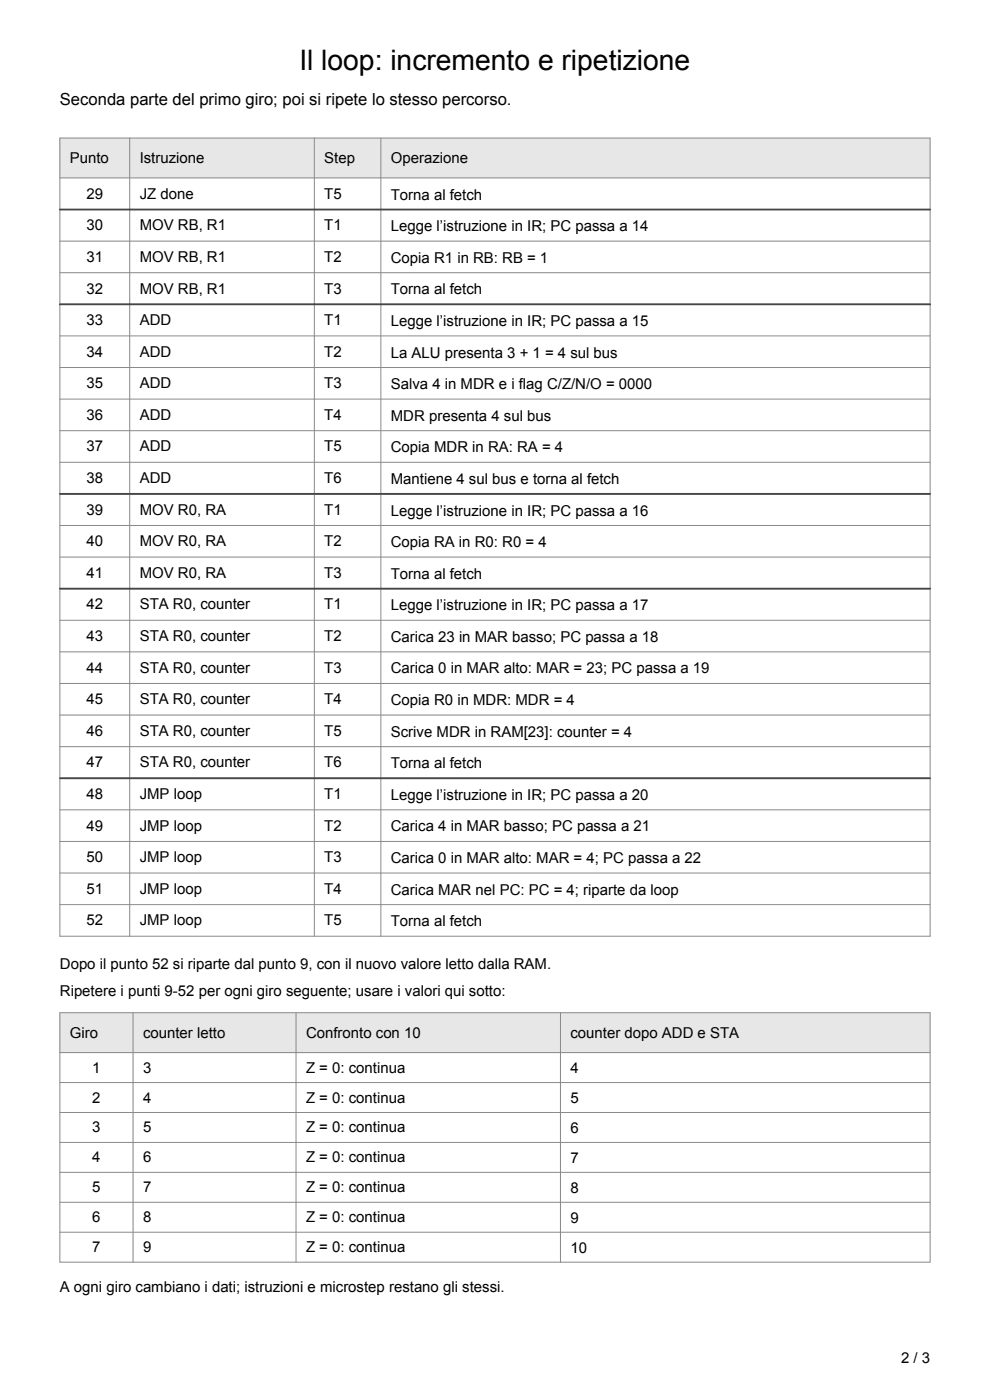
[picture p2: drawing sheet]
<svg xmlns="http://www.w3.org/2000/svg" width="210mm" height="297mm" viewBox="0 0 210 297" stroke-linecap="round" stroke-linejoin="round" font-family="sans-serif">
<defs><g id="words">
<text font-size="6" x="63.5" y="14.8">Il loop: incremento e ripetizione</text>
<text font-size="3.5" x="12.7" y="22.2">Seconda parte del primo giro; poi si ripete lo stesso percorso.</text>
<g font-size="3.2">
<text x="14.8" y="34.6">Punto</text>
<text x="29.6" y="34.6">Istruzione</text>
<text x="68.8" y="34.6">Step</text>
<text x="82.9" y="34.6">Operazione</text>
<text x="18.3" y="42.2">29</text>
<text x="29.6" y="42.2">JZ done</text>
<text x="68.8" y="42.2">T5</text>
<text x="82.9" y="42.3">Torna al fetch</text>
<text x="18.3" y="48.9">30</text>
<text x="29.6" y="48.9">MOV RB, R1</text>
<text x="68.8" y="48.9">T1</text>
<text x="82.9" y="49">Legge l’istruzione in IR; PC passa a 14</text>
<text x="18.3" y="55.6">31</text>
<text x="29.6" y="55.6">MOV RB, R1</text>
<text x="68.8" y="55.6">T2</text>
<text x="82.9" y="55.7">Copia R1 in RB: RB = 1</text>
<text x="18.3" y="62.3">32</text>
<text x="29.6" y="62.3">MOV RB, R1</text>
<text x="68.8" y="62.3">T3</text>
<text x="82.9" y="62.4">Torna al fetch</text>
<text x="18.3" y="69">33</text>
<text x="29.6" y="69">ADD</text>
<text x="68.8" y="69">T1</text>
<text x="82.9" y="69.1">Legge l’istruzione in IR; PC passa a 15</text>
<text x="18.3" y="75.7">34</text>
<text x="29.6" y="75.7">ADD</text>
<text x="68.8" y="75.7">T2</text>
<text x="82.9" y="75.8">La ALU presenta 3 + 1 = 4 sul bus</text>
<text x="18.3" y="82.4">35</text>
<text x="29.6" y="82.4">ADD</text>
<text x="68.8" y="82.4">T3</text>
<text x="82.9" y="82.5">Salva 4 in MDR e i flag C/Z/N/O = 0000</text>
<text x="18.3" y="89.1">36</text>
<text x="29.6" y="89.1">ADD</text>
<text x="68.8" y="89.1">T4</text>
<text x="82.9" y="89.3">MDR presenta 4 sul bus</text>
<text x="18.3" y="95.8">37</text>
<text x="29.6" y="95.8">ADD</text>
<text x="68.8" y="95.8">T5</text>
<text x="82.9" y="96">Copia MDR in RA: RA = 4</text>
<text x="18.3" y="102.5">38</text>
<text x="29.6" y="102.5">ADD</text>
<text x="68.8" y="102.5">T6</text>
<text x="82.9" y="102.7">Mantiene 4 sul bus e torna al fetch</text>
<text x="18.3" y="109.2">39</text>
<text x="29.6" y="109.2">MOV R0, RA</text>
<text x="68.8" y="109.2">T1</text>
<text x="82.9" y="109.4">Legge l’istruzione in IR; PC passa a 16</text>
<text x="18.3" y="115.9">40</text>
<text x="29.6" y="115.9">MOV R0, RA</text>
<text x="68.8" y="115.9">T2</text>
<text x="82.9" y="116.1">Copia RA in R0: R0 = 4</text>
<text x="18.3" y="122.6">41</text>
<text x="29.6" y="122.6">MOV R0, RA</text>
<text x="68.8" y="122.6">T3</text>
<text x="82.9" y="122.8">Torna al fetch</text>
<text x="18.3" y="129.3">42</text>
<text x="29.6" y="129.3">STA R0, counter</text>
<text x="68.8" y="129.3">T1</text>
<text x="82.9" y="129.5">Legge l’istruzione in IR; PC passa a 17</text>
<text x="18.3" y="136">43</text>
<text x="29.6" y="136">STA R0, counter</text>
<text x="68.8" y="136">T2</text>
<text x="82.9" y="136.2">Carica 23 in MAR basso; PC passa a 18</text>
<text x="18.3" y="142.7">44</text>
<text x="29.6" y="142.7">STA R0, counter</text>
<text x="68.8" y="142.7">T3</text>
<text x="82.9" y="142.9">Carica 0 in MAR alto: MAR = 23; PC passa a 19</text>
<text x="18.3" y="149.4">45</text>
<text x="29.6" y="149.4">STA R0, counter</text>
<text x="68.8" y="149.4">T4</text>
<text x="82.9" y="149.6">Copia R0 in MDR: MDR = 4</text>
<text x="18.3" y="156.1">46</text>
<text x="29.6" y="156.1">STA R0, counter</text>
<text x="68.8" y="156.1">T5</text>
<text x="82.9" y="156.3">Scrive MDR in RAM[23]: counter = 4</text>
<text x="18.3" y="162.8">47</text>
<text x="29.6" y="162.8">STA R0, counter</text>
<text x="68.8" y="162.8">T6</text>
<text x="82.9" y="163">Torna al fetch</text>
<text x="18.3" y="169.5">48</text>
<text x="29.6" y="169.5">JMP loop</text>
<text x="68.8" y="169.5">T1</text>
<text x="82.9" y="169.7">Legge l’istruzione in IR; PC passa a 20</text>
<text x="18.3" y="176.2">49</text>
<text x="29.6" y="176.2">JMP loop</text>
<text x="68.8" y="176.2">T2</text>
<text x="82.9" y="176.4">Carica 4 in MAR basso; PC passa a 21</text>
<text x="18.3" y="182.9">50</text>
<text x="29.6" y="182.9">JMP loop</text>
<text x="68.8" y="182.9">T3</text>
<text x="82.9" y="183.1">Carica 0 in MAR alto: MAR = 4; PC passa a 22</text>
<text x="18.3" y="189.6">51</text>
<text x="29.6" y="189.6">JMP loop</text>
<text x="68.8" y="189.6">T4</text>
<text x="82.9" y="189.8">Carica MAR nel PC: PC = 4; riparte da loop</text>
<text x="18.3" y="196.3">52</text>
<text x="29.6" y="196.3">JMP loop</text>
<text x="68.8" y="196.3">T5</text>
<text x="82.9" y="196.5">Torna al fetch</text>
<text x="12.7" y="205.7">Dopo il punto 52 si riparte dal punto 9, con il nuovo valore letto dalla RAM.</text>
<text x="12.7" y="211.3">Ripetere i punti 9-52 per ogni giro seguente; usare i valori qui sotto:</text>
<text x="14.8" y="220.1">Giro</text>
<text x="30.3" y="220.1">counter letto</text>
<text x="64.9" y="220.1">Confronto con 10</text>
<text x="121" y="220.1">counter dopo ADD e STA</text>
<text x="19.6" y="227.5">1</text>
<text x="30.3" y="227.5">3</text>
<text x="64.9" y="227.5">Z = 0: continua</text>
<text x="121" y="227.7">4</text>
<text x="19.6" y="233.9">2</text>
<text x="30.3" y="233.9">4</text>
<text x="64.9" y="233.9">Z = 0: continua</text>
<text x="121" y="234.1">5</text>
<text x="19.6" y="240.2">3</text>
<text x="30.3" y="240.2">5</text>
<text x="64.9" y="240.2">Z = 0: continua</text>
<text x="121" y="240.4">6</text>
<text x="19.6" y="246.6">4</text>
<text x="30.3" y="246.6">6</text>
<text x="64.9" y="246.6">Z = 0: continua</text>
<text x="121" y="246.8">7</text>
<text x="19.6" y="252.9">5</text>
<text x="30.3" y="252.9">7</text>
<text x="64.9" y="252.9">Z = 0: continua</text>
<text x="121" y="253.1">8</text>
<text x="19.6" y="259.3">6</text>
<text x="30.3" y="259.3">8</text>
<text x="64.9" y="259.3">Z = 0: continua</text>
<text x="121" y="259.5">9</text>
<text x="19.6" y="265.6">7</text>
<text x="30.3" y="265.6">9</text>
<text x="64.9" y="265.6">Z = 0: continua</text>
<text x="121" y="265.8">10</text>
<text x="12.7" y="274.1">A ogni giro cambiano i dati; istruzioni e microstep restano gli stessi.</text>
<text x="191.1" y="289.2">2 / 3</text>
</g>
</g></defs>
<path d="M12.7 29.3h184.6v8.4h-184.6z" fill-rule="evenodd" fill="#e7e7e7"/>
<g fill="none" stroke="#888" stroke-width=".21">
<path d="M12.7 29.3h184.6v169.3h-184.6zM12.7 37.7h184.6M27.5 29.3v169.3M66.7 29.3v169.3M80.8 29.3v169.3M12.7 44.4h184.6M12.7 51.2h184.6M12.7 57.9h184.6M12.7 64.6h184.6M12.7 71.3h184.6M12.7 78h184.6M12.7 84.7h184.6"/>
<path d="M12.7 91.4h184.6M12.7 98.1h184.6M12.7 104.8h184.6M12.7 111.5h184.6M12.7 118.2h184.6M12.7 124.9h184.6M12.7 131.6h184.6M12.7 138.3h184.6M12.7 145h184.6M12.7 151.7h184.6M12.7 158.4h184.6M12.7 165.1h184.6"/>
<path d="M12.7 171.8h184.6M12.7 178.5h184.6M12.7 185.2h184.6M12.7 191.9h184.6"/>
</g>
<path d="M12.7 44.4h184.6M12.7 64.6h184.6M12.7 104.8h184.6M12.7 124.9h184.6M12.7 165.1h184.6" fill="none" stroke="#444" stroke-width=".39"/>
<path d="M12.7 214.8h184.6v8.5h-184.6z" fill-rule="evenodd" fill="#e7e7e7"/>
<path d="M12.7 214.8h184.6v53h-184.6zM28.2 214.8v53M62.8 214.8v53M118.9 214.8v53M12.7 223.3h184.6M12.7 229.7h184.6M12.7 236h184.6M12.7 242.4h184.6M12.7 248.7h184.6M12.7 255.1h184.6M12.7 261.4h184.6" fill="none" stroke="#888" stroke-width=".21"/>
<use href="#words"/>
</svg>
